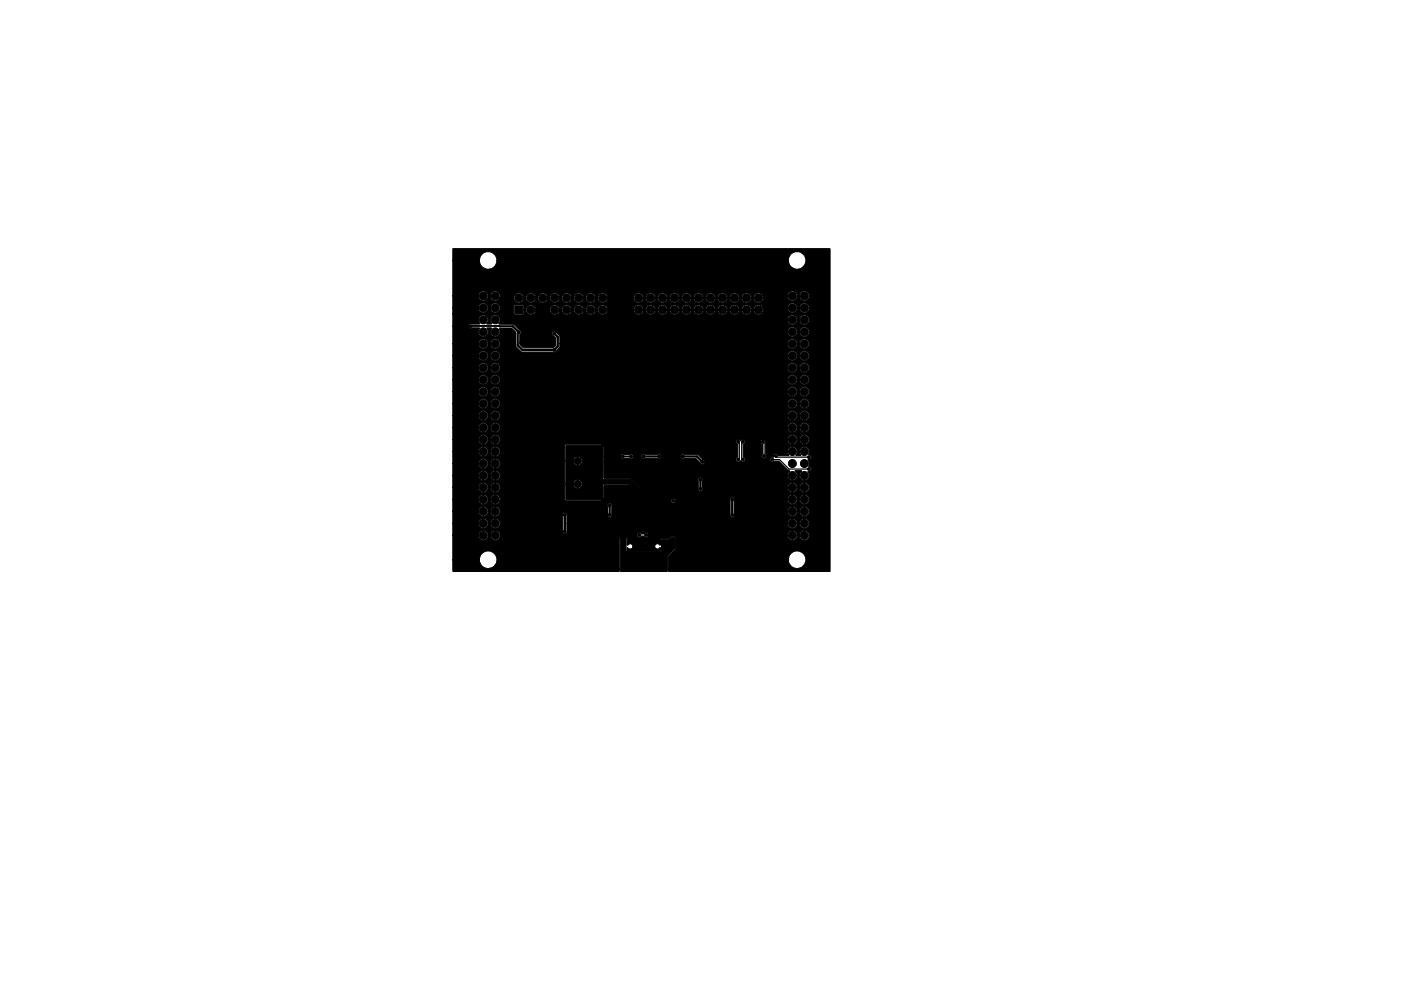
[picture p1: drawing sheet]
<svg xmlns="http://www.w3.org/2000/svg" width="297mm" height="210mm" viewBox="0 0 297 210" stroke-linecap="round" stroke-linejoin="round" font-family="sans-serif">
<g fill="#000" stroke="#000" stroke-width=".21">
<path d="M96 52.8h80v68.4l-34.3-.1v-2.3h25.4a1.86 1.86 0 0 0 2.8 1.6 1.86 1.86 0 0 0 .1-3.2 1.86 1.86 0 0 0-2.8 1.3l-.1 .3h-25.4v-.7l1.5-1.6v-2.6l-.2-.1h-.7l-.7 .5h-1.3l-.2 .2-.1 1.1-.5-.2a.56 .56 0 0 0-.6 .8 .56 .56 0 0 0 1 0l.1 .1-.1 .5h-6.9v-.6l.3 .2a.55 .55 0 0 0 .8-.1 .55 .55 0 0 0-.2-.8 .55 .55 0 0 0-.8 .1h-.1l-.1-1.5h-1.5l-.2 7.1h-35.2v-2.4h5.6a1.86 1.86 0 0 0 2.8 1.6 1.86 1.86 0 0 0 .1-3.2 1.86 1.86 0 0 0-2.8 1.3l-.1 .3h-5.6v-5.2h5.4a1.06 1.06 0 0 0 .9 1 1.06 1.06 0 0 0 1.2-.8v-.2h.4a1.06 1.06 0 0 0 1 1 1.06 1.06 0 0 0 1.1-.8v-.3h29a.5 .5 0 0 0 .6 .5l.3-.2 .8 .1a.5 .5 0 0 0 .8-.3h29.4l.1 .4a1.06 1.06 0 0 0 1.2 .6 1.06 1.06 0 0 0 .9-1h.4a1.05 1.05 0 0 0 1.5 .9 1.05 1.05 0 0 0 .2-1.7 1.05 1.05 0 0 0-1.7 .6v.2l-.5-.1a1.05 1.05 0 0 0-1-1 1.05 1.05 0 0 0-1.1 1.1l-29.4-.1a.5 .5 0 0 0-.3-.5 .5 .5 0 0 0-.6 .2h-.7a.53 .53 0 0 0-.5-.2 .53 .53 0 0 0-.4 .5h-29l-.4-.8h13.6a.5 .5 0 0 0 .6 .6 .51 .51 0 0 0 .4-.8v-1.5h46.7a1.05 1.05 0 0 0 1.1 1.1 1.05 1.05 0 0 0 1.1-1.1h.4v.2a1.06 1.06 0 0 0 1.7 .7 1.06 1.06 0 0 0-.2-1.8 1.06 1.06 0 0 0-1.5 .9h-.4l-.1-.2a1.06 1.06 0 0 0-1.1-.8 1.06 1.06 0 0 0-1 1h-46.7l.1-1.8h8.4a.5 .5 0 0 0 .6 .6l.4-.3 .1-.3h24.9a.5 .5 0 0 0 .6 .6 .51 .51 0 0 0 .4-.8v-.5h11.2a1.05 1.05 0 0 0 1.1 1.1 1.05 1.05 0 0 0 1.1-1.1h.4v.2a1.06 1.06 0 0 0 1.7 .7 1.06 1.06 0 0 0-.2-1.8 1.06 1.06 0 0 0-1.5 .9h-.4l-.1-.2a1.06 1.06 0 0 0-1.1-.8 1.06 1.06 0 0 0-1 1h-11.2v-2.3v-.2h11.2a1.05 1.05 0 0 0 1.1 1 1.05 1.05 0 0 0 1.1-1h.4a1.05 1.05 0 0 0 1.5 .9 1.05 1.05 0 0 0 .2-1.8 1.05 1.05 0 0 0-1.7 .7v.2l-.5-.1a1.05 1.05 0 0 0-1-1 1.05 1.05 0 0 0-1.1 1.1l-11.2-.1a.51 .51 0 0 0-.6-.4 .51 .51 0 0 0-.3 .7l-.1 3h-24.9l-.1-1.7a.51 .51 0 0 0-.4-.8 .51 .51 0 0 0-.5 .8l-.1 1.7h-8.4l-.1-.1a.51 .51 0 0 0-.6-.3 .51 .51 0 0 0-.3 .7l-.1 3.2h-13.6l-.6-.2-.7 .3-.4 .8-.4-.1a1.05 1.05 0 0 0-1.1-1 1.05 1.05 0 0 0-1 1.1h-5.4v-2.6h5.4v.2a1.05 1.05 0 0 0 1.2 .9 1.05 1.05 0 0 0 .9-1.1h.4l.1 .2a1.06 1.06 0 0 0 1.6 .7 1.06 1.06 0 0 0-.1-1.8 1.06 1.06 0 0 0-1.6 .9h-.4v-.2a1.06 1.06 0 0 0-1.1-.8 1.06 1.06 0 0 0-1 1h-5.4v-2.5h5.4v.2a1.05 1.05 0 0 0 1.2 .9 1.05 1.05 0 0 0 .9-1.1h.4l.1 .2a1.06 1.06 0 0 0 1.6 .7 1.06 1.06 0 0 0-.1-1.8 1.06 1.06 0 0 0-1.6 .9h-.4v-.2a1.06 1.06 0 0 0-1.1-.8 1.06 1.06 0 0 0-1 1h-5.4v-2.5h5.4a1.05 1.05 0 0 0 1.1 1 1.05 1.05 0 0 0 1-1h.4a1.05 1.05 0 0 0 1 1 1.05 1.05 0 0 0 1.1-.8l36.2 .1a.5 .5 0 0 0 .8 .4 .5 .5 0 0 0 .1-.8 .5 .5 0 0 0-.8 .3h-14.8l.5-.5 .1-2.7h5.1l1 1h.3l-1.3-1.3h-5.4v3l-.3 .3h-7.5v-3.3h1.5a.96 .96 0 0 0 1.4 .9 .96 .96 0 0 0 .2-1.6 .96 .96 0 0 0-1.5 .6l-.1 .1h-1.5v-4.9h1.5a.95 .95 0 0 0 1.4 .9 .95 .95 0 0 0 .2-1.7 .95 .95 0 0 0-1.5 .6l-.1 .2h-1.5l.1-3.3h7.4l.3 .3v6.9h5.9l2.1 2 12.2 .1a.5 .5 0 0 0 .5 .5 .5 .5 0 0 0 .5-.5v-.4h17.9a1.06 1.06 0 0 0 1.1 1.1 1.06 1.06 0 0 0 1.1-1.1h.4a1.06 1.06 0 0 0 1.4 1 1.06 1.06 0 0 0 .5-1.6 1.06 1.06 0 0 0-1.7 0l-.2 .6h-.4a1.05 1.05 0 0 0-.9-1 1.05 1.05 0 0 0-1.2 .6l-.1 .4h-17.9v-1.4a.51 .51 0 0 0-.5-.8 .51 .51 0 0 0-.5 .8v1.7h-12.2v-.2l-2-2h-5.8v-4.7h3.5a.5 .5 0 0 0 .6 .6h1.8l.3-.3 .1-.3h1.6a.5 .5 0 0 0 .6 .6h3.4l.3-.3 .1-.3h3.9a.5 .5 0 0 0 .6 .6l2.7-.1 1.1 1.1a.51 .51 0 0 0 .8-.2 .51 .51 0 0 0-.4-.7h7a.51 .51 0 0 0 .7 .5l.3-.3 .2 .2a.51 .51 0 0 0 .5 .1 .51 .51 0 0 0 .3-.5h5.2l.1 .1a.5 .5 0 0 0 .7 .4l.2-.2h.9l2 2 .3 .1v.1a1.09 1.09 0 0 0-.1 1.7 1.09 1.09 0 0 0 1.7-.2 1.09 1.09 0 0 0-.4-1.6h1.3l-.1 .2a1.09 1.09 0 0 0 .1 1.6 1.09 1.09 0 0 0 1.5-.1 1.09 1.09 0 0 0-.1-1.6h.1a.54 .54 0 0 0 .6-.5 .54 .54 0 0 0-.5-.6 1.21 1.21 0 0 0-.2-1.3l.3-.1a.54 .54 0 0 0 .4-.6 .54 .54 0 0 0-.6-.5 1.09 1.09 0 0 0-.2-1.4 1.09 1.09 0 0 0-1.5 .1 1.09 1.09 0 0 0 .1 1.5l-1 .1a1.13 1.13 0 0 0 .1-1.4 1.13 1.13 0 0 0-1.3-.5 1.13 1.13 0 0 0-.4 1.8h-2.2a.51 .51 0 0 0-.6-.3 .51 .51 0 0 0-.4 .6l-.6 .2-.2 .4h-5.2l-.4-.6v-2.6l.3-.3 .1-.3h3.2l.5 .6v2l-.2 .3a.5 .5 0 0 0 .4 .6h.1a.52 .52 0 0 0 .5-.3 .52 .52 0 0 0-.2-.6v-2.3l-.1-.5-.4-.2h5.1l.1 .2a1.06 1.06 0 0 0 1.1 .8 1.06 1.06 0 0 0 1-1h.4v.2a1.06 1.06 0 0 0 1.7 .6 1.06 1.06 0 0 0-.2-1.8 1.06 1.06 0 0 0-1.5 1h-.4l-.1-.2a1.06 1.06 0 0 0-1.1-.9 1.06 1.06 0 0 0-1 1.1l-5.2-.1-.3 .2-.2 .3h-3.2v-.1a.64 .64 0 0 0-1.1-.1 .53 .53 0 0 0-.8 0 .53 .53 0 0 0 .3 .8v2.6l-.4 .6h-7l-1.2-1.1h-2.8a.5 .5 0 0 0-.8 .4h-3.9l-.2-.3-.2-.2-3.3 .1a.5 .5 0 0 0-.7 .4h-1.6v-.1a.52 .52 0 0 0-.8-.3h-1.2a.5 .5 0 0 0-.8 .4h-3.5v-2.1l-.5-.5h-7.7v12h-13.8a1.05 1.05 0 0 0-.5-1.1 1.05 1.05 0 0 0-1.2 .1l-.4 .8h-.4a1.05 1.05 0 0 0-1-1.1 1.05 1.05 0 0 0-1.1 1.1h-5.4v-2.6h5.4a1.06 1.06 0 0 0 1.1 1.1 1.06 1.06 0 0 0 1-1.1h.4a1.06 1.06 0 0 0 1.4 1 1.06 1.06 0 0 0 .5-1.6 1.06 1.06 0 0 0-1.7 0l-.2 .6h-.4a1.05 1.05 0 0 0-.8-1 1.05 1.05 0 0 0-1.2 .6l-.1 .4h-5.4v-2.5h5.4v.2a1.06 1.06 0 0 0 1.2 .8 1.06 1.06 0 0 0 .9-1h.4l.1 .2a1.06 1.06 0 0 0 1.6 .6 1.06 1.06 0 0 0-.1-1.8 1.06 1.06 0 0 0-1.6 1h-.4v-.2a1.06 1.06 0 0 0-1.1-.9 1.06 1.06 0 0 0-1 1.1h-5.4v-2.6h5.4a1.05 1.05 0 0 0 1.1 1.1 1.05 1.05 0 0 0 1-1.1h.4a1.06 1.06 0 0 0 1.6 1 1.06 1.06 0 0 0 .2-1.8 1.06 1.06 0 0 0-1.7 .6l-.1 .2h-.4a1.05 1.05 0 0 0-1.1-1 1.05 1.05 0 0 0-1 1h-5.4v-2.5h5.4v.2a1.05 1.05 0 0 0 1.2 .9 1.05 1.05 0 0 0 .9-1.1h.4l.1 .2a1.06 1.06 0 0 0 1.6 .7 1.06 1.06 0 0 0-.1-1.8 1.06 1.06 0 0 0-1.6 .9h-.4v-.2a1.06 1.06 0 0 0-1.1-.8 1.06 1.06 0 0 0-1 1h-5.4v-2.5h5.4v.2a1.06 1.06 0 0 0 1.2 .8 1.06 1.06 0 0 0 .9-1h.4l.1 .2a1.06 1.06 0 0 0 1.6 .6 1.06 1.06 0 0 0-.1-1.8 1.06 1.06 0 0 0-1.6 1h-.4v-.2a1.06 1.06 0 0 0-1.1-.9 1.06 1.06 0 0 0-1 1.1h-5.4v-2.6h5.4v.2a1.05 1.05 0 0 0 1.2 .9 1.05 1.05 0 0 0 .9-1.1h.4l.1 .2a1.05 1.05 0 0 0 1.1 .9 1.05 1.05 0 0 0 1-1.1h60.8l.1 .2a1.05 1.05 0 0 0 1.1 .9 1.05 1.05 0 0 0 1-1.1h.4v.2a1.06 1.06 0 0 0 1.7 .7 1.06 1.06 0 0 0-.2-1.8 1.06 1.06 0 0 0-1.5 .9h-.4l-.1-.2a1.06 1.06 0 0 0-1.1-.8 1.06 1.06 0 0 0-1 1h-60.8l-.1-.2a1.06 1.06 0 0 0-1.1-.8 1.06 1.06 0 0 0-1 1h-.4v-.2a1.06 1.06 0 0 0-1.1-.8 1.06 1.06 0 0 0-1 1h-5.4v-2.5h5.4v.2a1.05 1.05 0 0 0 1.2 .8 1.05 1.05 0 0 0 .9-1h.4l.1 .2a1.05 1.05 0 0 0 1.1 .8 1.05 1.05 0 0 0 1-1h60.8l.1 .2a1.05 1.05 0 0 0 1.1 .8 1.05 1.05 0 0 0 1-1h.4v.2a1.06 1.06 0 0 0 1.7 .6 1.06 1.06 0 0 0-.2-1.8 1.06 1.06 0 0 0-1.5 1h-.4l-.1-.2a1.06 1.06 0 0 0-1.1-.9 1.06 1.06 0 0 0-1 1.1h-60.8l-.1-.2a1.06 1.06 0 0 0-1.1-.9 1.06 1.06 0 0 0-1 1.1h-.4v-.2a1.06 1.06 0 0 0-1.1-.9 1.06 1.06 0 0 0-1 1.1h-5.4v-2.6h5.4v.2a1.05 1.05 0 0 0 1.2 .9 1.05 1.05 0 0 0 .9-1.1h.4l.1 .2a1.05 1.05 0 0 0 1.1 .9 1.05 1.05 0 0 0 1-1.1h60.8l.1 .2a1.05 1.05 0 0 0 1.1 .9 1.05 1.05 0 0 0 1-1.1h.4v.2a1.06 1.06 0 0 0 1.7 .7 1.06 1.06 0 0 0-.2-1.8 1.06 1.06 0 0 0-1.5 .9h-.4l-.1-.2a1.06 1.06 0 0 0-1.1-.8 1.06 1.06 0 0 0-1 1h-60.8l-.1-.2a1.06 1.06 0 0 0-1.1-.8 1.06 1.06 0 0 0-1 1h-.4v-.2a1.06 1.06 0 0 0-1.1-.8 1.06 1.06 0 0 0-1 1h-5.4v-2.5h5.4v.2a1.05 1.05 0 0 0 1.2 .9 1.05 1.05 0 0 0 .9-1.1h.4l.1 .2a1.05 1.05 0 0 0 1.1 .9 1.05 1.05 0 0 0 1-1.1h60.8l.1 .2a1.05 1.05 0 0 0 1.1 .9 1.05 1.05 0 0 0 1-1.1h.4v.2a1.06 1.06 0 0 0 1.7 .7 1.06 1.06 0 0 0-.2-1.8 1.06 1.06 0 0 0-1.5 .9h-.4l-.1-.2a1.06 1.06 0 0 0-1.1-.8 1.06 1.06 0 0 0-1 1h-60.8l-.1-.2a1.06 1.06 0 0 0-1.1-.8 1.06 1.06 0 0 0-1 1h-.4v-.2a1.06 1.06 0 0 0-1.1-.8 1.06 1.06 0 0 0-1 1h-5.4v-2.5h5.4v.2a1.05 1.05 0 0 0 1.2 .8 1.05 1.05 0 0 0 .9-1h.4l.1 .2a1.05 1.05 0 0 0 1.1 .8 1.05 1.05 0 0 0 1-1h60.8l.1 .2a1.05 1.05 0 0 0 1.1 .8 1.05 1.05 0 0 0 1-1h.4v.2a1.06 1.06 0 0 0 1.7 .6 1.06 1.06 0 0 0-.2-1.8 1.06 1.06 0 0 0-1.5 1h-.4l-.1-.2a1.06 1.06 0 0 0-1.1-.9 1.06 1.06 0 0 0-1 1.1h-60.8l-.1-.2a1.06 1.06 0 0 0-1.1-.9 1.06 1.06 0 0 0-1 1.1h-.4v-.2a1.06 1.06 0 0 0-1.1-.9 1.06 1.06 0 0 0-1 1.1h-5.4v-2.6h5.4v.2a1.05 1.05 0 0 0 1.2 .9 1.05 1.05 0 0 0 .9-1.1h.4l.1 .2a1.05 1.05 0 0 0 1.1 .9 1.05 1.05 0 0 0 1-1.1h60.8l.1 .2a1.05 1.05 0 0 0 1.1 .9 1.05 1.05 0 0 0 1-1.1h.4v.2a1.06 1.06 0 0 0 1.7 .7 1.06 1.06 0 0 0-.2-1.8 1.06 1.06 0 0 0-1.5 .9h-.4l-.1-.2a1.06 1.06 0 0 0-1.1-.8 1.06 1.06 0 0 0-1 1h-60.8l-.1-.2a1.06 1.06 0 0 0-1.1-.8 1.06 1.06 0 0 0-1 1h-.4v-.2a1.06 1.06 0 0 0-1.1-.8 1.06 1.06 0 0 0-1 1h-5.4v-2.5h5.4v.2a1.05 1.05 0 0 0 1.2 .8 1.05 1.05 0 0 0 .9-1h.4l.1 .2a1.05 1.05 0 0 0 1.1 .8 1.05 1.05 0 0 0 1-1h60.8l.1 .2a1.05 1.05 0 0 0 1.1 .8 1.05 1.05 0 0 0 1-1h.4v.2a1.06 1.06 0 0 0 1.7 .6 1.06 1.06 0 0 0-.2-1.8 1.06 1.06 0 0 0-1.5 1h-.4l-.1-.2a1.06 1.06 0 0 0-1.1-.9 1.06 1.06 0 0 0-1 1.1h-60.8l-.1-.2a1.06 1.06 0 0 0-1.1-.9 1.06 1.06 0 0 0-1 1.1h-.4v-.2a1.06 1.06 0 0 0-1.1-.9 1.06 1.06 0 0 0-1 1.1h-5.4v-2.6h5.4l.1 .4a1.05 1.05 0 0 0 1.2 .7 1.05 1.05 0 0 0 .8-1.1h.4l.1 .4a1.06 1.06 0 0 0 1.7 .4 1.06 1.06 0 0 0-.3-1.7 1.06 1.06 0 0 0-1.5 .9h-.4v-.2a1.06 1.06 0 0 0-1.1-.8 1.06 1.06 0 0 0-1 1h-5.4v-3.7h3.2l.1 .3 .4 .2 .5-.1h1.4v.2a1.08 1.08 0 0 0 .3 1.5 1.08 1.08 0 0 0 1.4-.2 1.08 1.08 0 0 0-.1-1.5h.9v.2a1.06 1.06 0 0 0 .3 1.5 1.06 1.06 0 0 0 1.5-.3l.2-.6-.1-.7h2.6l.7 .8v2.9l1.4 1.3 6.9 .1 1.1-1.1v-.8h48.2l.1 .4a1.05 1.05 0 0 0 1.2 .7 1.05 1.05 0 0 0 .9-1.1h.4l.1 .4a1.06 1.06 0 0 0 1.7 .4 1.06 1.06 0 0 0-.3-1.7 1.06 1.06 0 0 0-1.5 .9h-.4l-.1-.2a1.06 1.06 0 0 0-1.1-.8 1.06 1.06 0 0 0-1 1h-48.2v-1.5l-.8-1h49a1.05 1.05 0 0 0 1.1 1.1 1.05 1.05 0 0 0 1.1-1.1h.4a1.06 1.06 0 0 0 1.5 1 1.06 1.06 0 0 0 .2-1.8 1.06 1.06 0 0 0-1.7 .6v.2h-.4a1.05 1.05 0 0 0-1.1-1 1.05 1.05 0 0 0-1.1 1h-49.1a.51 .51 0 0 0-.7 .1 .51 .51 0 0 0 .3 .7l.4 .5v1.6l-.5 .5h-6.3l-.8-.8v-2a.52 .52 0 0 0 .3-.5 .52 .52 0 0 0-.4-.5l-1.3-1.2-3-.1 .3-.8h60.8l.1 .2a1.05 1.05 0 0 0 1.1 .8 1.05 1.05 0 0 0 1-1h.4v.2a1.06 1.06 0 0 0 1.7 .6 1.06 1.06 0 0 0-.2-1.8 1.06 1.06 0 0 0-1.5 1h-.4l-.1-.2a1.06 1.06 0 0 0-1.1-.9 1.06 1.06 0 0 0-1 1.1h-60.8l-.1-.2a1.09 1.09 0 0 0-1.6-.7 1.09 1.09 0 0 0-.2 1.7h-1a1.14 1.14 0 0 0 .2-1.3 1.14 1.14 0 0 0-1.1-.6l-.2 .1a1.13 1.13 0 0 0-.4 1.8h-2l-.3 .2-.2 .3h-3.2v-2.6h12.9l.2 .2h1.8l.2-.2v-.9h.4a1.05 1.05 0 0 0 1 1.1 1.05 1.05 0 0 0 1.1-1.1l3 .1a1.05 1.05 0 0 0 1 1 1.05 1.05 0 0 0 1.1-1.1l.4 .1a1.05 1.05 0 0 0 1.1 1 1.05 1.05 0 0 0 1-1.1l.4 .1a1.05 1.05 0 0 0 1.1 1 1.05 1.05 0 0 0 1.1-1.1l.4 .1a1.05 1.05 0 0 0 1.1 1 1.05 1.05 0 0 0 1-1.1l.4 .1a1.05 1.05 0 0 0 1.1 1 1.05 1.05 0 0 0 1-1.1l5.5 .1a1.05 1.05 0 0 0 1.1 1 1.05 1.05 0 0 0 1.1-1.1l.4 .1a1.05 1.05 0 0 0 1.1 1 1.05 1.05 0 0 0 1-1.1l.4 .1a1.05 1.05 0 0 0 1.1 1 1.05 1.05 0 0 0 1-1.1l.5 .1a1.05 1.05 0 0 0 1 1 1.05 1.05 0 0 0 1.1-1.1l.4 .1a1.05 1.05 0 0 0 1.1 1 1.05 1.05 0 0 0 1-1.1l.4 .1a1.05 1.05 0 0 0 1.1 1 1.05 1.05 0 0 0 1.1-1.1l.4 .1a1.05 1.05 0 0 0 1.1 1 1.05 1.05 0 0 0 1-1.1l.4 .1a1.05 1.05 0 0 0 1.1 1 1.05 1.05 0 0 0 1-1.1l.5 .1a1.05 1.05 0 0 0 1 1 1.05 1.05 0 0 0 1.1-1.1l.4 .1a1.05 1.05 0 0 0 1.1 1 1.05 1.05 0 0 0 1-1.1l.4 .1a1.05 1.05 0 0 0 1.3 1 1.05 1.05 0 0 0 .8-1.5h5.1l.1 .2a1.05 1.05 0 0 0 1.1 .9 1.05 1.05 0 0 0 1-1.1h.4v.2a1.06 1.06 0 0 0 1.7 .7 1.06 1.06 0 0 0-.2-1.8 1.06 1.06 0 0 0-1.5 .9h-.4l-.1-.1a1.05 1.05 0 0 0-1.1-.9 1.05 1.05 0 0 0-1 1h-5.1l-.1-.1a1.05 1.05 0 0 0-1.2-.5 1.05 1.05 0 0 0-.8 1h-.4a1.05 1.05 0 0 0-1-1 1.05 1.05 0 0 0-1.1 1h-.4a1.05 1.05 0 0 0-1.1-1 1.05 1.05 0 0 0-1 1h-.5a1.05 1.05 0 0 0-1-1 1.05 1.05 0 0 0-1.1 1h-.4a1.05 1.05 0 0 0-1.1-1 1.05 1.05 0 0 0-1 1h-.4a1.05 1.05 0 0 0-1.1-1 1.05 1.05 0 0 0-1.1 1h-.4a1.05 1.05 0 0 0-1-1 1.05 1.05 0 0 0-1.1 1h-.4a1.05 1.05 0 0 0-1.1-1 1.05 1.05 0 0 0-1 1h-.5a1.05 1.05 0 0 0-1-1 1.05 1.05 0 0 0-1.1 1h-.4a1.05 1.05 0 0 0-1.1-1 1.05 1.05 0 0 0-1 1h-.4a1.05 1.05 0 0 0-1.1-1 1.05 1.05 0 0 0-1.1 1h-5.5a1.05 1.05 0 0 0-1-1 1.05 1.05 0 0 0-1.1 1h-.4a1.05 1.05 0 0 0-1.1-1 1.05 1.05 0 0 0-1 1h-.4a1.05 1.05 0 0 0-1.1-1 1.05 1.05 0 0 0-1.1 1h-.4a1.05 1.05 0 0 0-1-1 1.05 1.05 0 0 0-1.1 1h-.4a1.05 1.05 0 0 0-1.1-1 1.05 1.05 0 0 0-1 1h-3a1.05 1.05 0 0 0-1.1-1 1.05 1.05 0 0 0-1 1h-.4l-.2-1h-1.8l-.2 .2v1.7h-12.9v-1.3h5.4v.2a1.05 1.05 0 0 0 1.2 .9 1.05 1.05 0 0 0 .9-1.1h.4l.1 .2a1.06 1.06 0 0 0 1.6 .7 1.06 1.06 0 0 0-.1-1.8 1.06 1.06 0 0 0-1.6 .9h-.4v-.1a1.05 1.05 0 0 0-1.1-.9 1.05 1.05 0 0 0-1 1h-5.4v-2.5h5.4v.2a1.05 1.05 0 0 0 1.2 .8 1.05 1.05 0 0 0 .9-1h.4l.1 .2a1.05 1.05 0 0 0 .9 .8 1.05 1.05 0 0 0 1.1-.6h2.9a1.05 1.05 0 0 0 1.1 1.1 1.05 1.05 0 0 0 1.1-1.1h.4a1.05 1.05 0 0 0 1.1 1.1 1.05 1.05 0 0 0 1-1.1h.4a1.05 1.05 0 0 0 1.1 1.1 1.05 1.05 0 0 0 1-1.1h.5a1.05 1.05 0 0 0 1 1.1 1.05 1.05 0 0 0 1.1-1.1h.4a1.05 1.05 0 0 0 1.1 1.1 1.05 1.05 0 0 0 1-1.1h.4a1.05 1.05 0 0 0 1.1 1.1 1.05 1.05 0 0 0 1.1-1.1h.4a1.05 1.05 0 0 0 1.1 1.1 1.05 1.05 0 0 0 1-1.1h.4a1.05 1.05 0 0 0 1.1 1.1 1.05 1.05 0 0 0 1-1.1h5.5a1.05 1.05 0 0 0 1.1 1.1 1.05 1.05 0 0 0 1.1-1.1h.4a1.05 1.05 0 0 0 1.1 1.1 1.05 1.05 0 0 0 1-1.1h.4a1.05 1.05 0 0 0 1.1 1.1 1.05 1.05 0 0 0 1-1.1h.5a1.05 1.05 0 0 0 1 1.1 1.05 1.05 0 0 0 1.1-1.1h.4a1.05 1.05 0 0 0 1.1 1.1 1.05 1.05 0 0 0 1-1.1h.4a1.05 1.05 0 0 0 1.1 1.1 1.05 1.05 0 0 0 1.1-1.1h.4a1.05 1.05 0 0 0 1.1 1.1 1.05 1.05 0 0 0 1-1.1h.4a1.05 1.05 0 0 0 1.1 1.1 1.05 1.05 0 0 0 1-1.1h.5a1.05 1.05 0 0 0 1 1.1 1.05 1.05 0 0 0 1.1-1.1h.4a1.05 1.05 0 0 0 1.1 1.1 1.05 1.05 0 0 0 1-1.1h.4a1.05 1.05 0 0 0 1.3 1 1.05 1.05 0 0 0 .8-1.4h5.1l.1 .2a1.05 1.05 0 0 0 1.1 .8 1.05 1.05 0 0 0 1-1h.4v.2a1.06 1.06 0 0 0 1.7 .6 1.06 1.06 0 0 0-.2-1.8 1.06 1.06 0 0 0-1.5 1h-.4l-.1-.2a1.05 1.05 0 0 0-1.1-.9 1.05 1.05 0 0 0-1 1.1h-5.1l-.1-.2a1.05 1.05 0 0 0-1.2-.4 1.05 1.05 0 0 0-.8 1h-.4a1.05 1.05 0 0 0-1-1 1.05 1.05 0 0 0-1.1 1h-.4a1.05 1.05 0 0 0-1.1-1 1.05 1.05 0 0 0-1 1h-.5a1.05 1.05 0 0 0-1-1 1.05 1.05 0 0 0-1.1 1h-.4a1.05 1.05 0 0 0-1.1-1 1.05 1.05 0 0 0-1 1h-.4a1.05 1.05 0 0 0-1.1-1 1.05 1.05 0 0 0-1.1 1h-.4a1.05 1.05 0 0 0-1-1 1.05 1.05 0 0 0-1.1 1h-.4a1.05 1.05 0 0 0-1.1-1 1.05 1.05 0 0 0-1 1h-.5a1.05 1.05 0 0 0-1-1 1.05 1.05 0 0 0-1.1 1h-.4a1.05 1.05 0 0 0-1.1-1 1.05 1.05 0 0 0-1 1h-.4a1.05 1.05 0 0 0-1.1-1 1.05 1.05 0 0 0-1.1 1h-5.5a1.05 1.05 0 0 0-1-1 1.05 1.05 0 0 0-1.1 1h-.4a1.05 1.05 0 0 0-1.1-1 1.05 1.05 0 0 0-1 1h-.4a1.05 1.05 0 0 0-1.1-1 1.05 1.05 0 0 0-1.1 1h-.4a1.05 1.05 0 0 0-1-1 1.05 1.05 0 0 0-1.1 1h-.4a1.05 1.05 0 0 0-1.1-1 1.05 1.05 0 0 0-1 1h-.5a1.05 1.05 0 0 0-1-1 1.05 1.05 0 0 0-1.1 1h-.4a1.05 1.05 0 0 0-1.1-1 1.05 1.05 0 0 0-1 1h-.4a1.05 1.05 0 0 0-1.1-1 1.05 1.05 0 0 0-1.1 1h-2.9v-.2a1.05 1.05 0 0 0-.9-1.3 1.05 1.05 0 0 0-1.2 1.1h-.4v-.2a1.05 1.05 0 0 0-1.1-.9 1.05 1.05 0 0 0-1 1.1h-5.4v-7.5h5.6a1.85 1.85 0 0 0 1.9 1.8 1.85 1.85 0 0 0 1.9-1.8h61.7a1.86 1.86 0 0 0 2.8 1.6 1.86 1.86 0 0 0 .1-3.2 1.86 1.86 0 0 0-2.8 1.3l-.1 .3h-61.7a1.85 1.85 0 0 0-1.9-1.9 1.85 1.85 0 0 0-1.9 1.9h-5.6zM104.1 59.4h1.7v1.7h-1.7zM109.1 64.9h1.7v1.7h-1.7zM169.7 59.4h1.7v1.7h-1.7zM131.5 114.3h1.2l.1 2.7h7.4l.1-2.5h1.5l.5-.5h.7v2.5l-1.5 1.5v3.2h-10z"/>
<circle cx="96.5" cy="55.7" r=".3"/>
<circle cx="96.5" cy="53.2" r=".3"/>
<circle cx="96.5" cy="58.2" r=".3"/>
<circle cx="99" cy="53.2" r=".3"/>
<circle cx="106.5" cy="53.2" r=".3"/>
<circle cx="109" cy="53.2" r=".3"/>
<circle cx="111.5" cy="53.2" r=".3"/>
<circle cx="114" cy="53.2" r=".3"/>
<circle cx="116.5" cy="53.2" r=".3"/>
<circle cx="119" cy="53.2" r=".3"/>
<circle cx="121.5" cy="53.2" r=".3"/>
<circle cx="124" cy="53.2" r=".3"/>
<circle cx="126.5" cy="53.2" r=".3"/>
<circle cx="129" cy="53.2" r=".3"/>
<circle cx="131.5" cy="53.2" r=".3"/>
<circle cx="134" cy="53.2" r=".3"/>
<circle cx="136.5" cy="53.2" r=".3"/>
<circle cx="139" cy="53.2" r=".3"/>
<circle cx="141.5" cy="53.2" r=".3"/>
<circle cx="144" cy="53.2" r=".3"/>
<circle cx="146.5" cy="53.2" r=".3"/>
<circle cx="149" cy="53.2" r=".3"/>
<circle cx="151.5" cy="53.2" r=".3"/>
<circle cx="154" cy="53.2" r=".3"/>
<circle cx="156.5" cy="53.2" r=".3"/>
<circle cx="159" cy="53.2" r=".3"/>
<circle cx="161.5" cy="53.2" r=".3"/>
<circle cx="164" cy="53.2" r=".3"/>
<circle cx="173" cy="53.2" r=".3"/>
<circle cx="175.5" cy="55.7" r=".3"/>
<circle cx="175.5" cy="58.2" r=".3"/>
<circle cx="175.5" cy="53.2" r=".3"/>
<circle cx="96.5" cy="78.2" r=".3"/>
<circle cx="96.5" cy="65.7" r=".3"/>
<circle cx="96.5" cy="75.7" r=".3"/>
<circle cx="96.5" cy="60.7" r=".3"/>
<circle cx="96.5" cy="70.7" r=".3"/>
<circle cx="96.5" cy="63.2" r=".3"/>
<circle cx="96.5" cy="68.2" r=".3"/>
<circle cx="96.5" cy="73.2" r=".3"/>
<circle cx="98.7" cy="69.2" r=".3"/>
<circle cx="99.7" cy="69.2" r=".3"/>
<circle cx="102.5" cy="62.8" r=".85"/>
<circle cx="102.5" cy="72.9" r=".85"/>
<circle cx="102.5" cy="60.2" r=".85"/>
<circle cx="102.5" cy="65.3" r=".85"/>
<circle cx="102.5" cy="67.9" r=".85"/>
<circle cx="102.5" cy="75.5" r=".85"/>
<circle cx="102.5" cy="70.4" r=".85"/>
<circle cx="102.5" cy="78" r=".85"/>
<circle cx="105" cy="67.9" r=".85"/>
<circle cx="105" cy="78" r=".85"/>
<circle cx="105" cy="62.8" r=".85"/>
<circle cx="105" cy="65.3" r=".85"/>
<circle cx="105" cy="70.4" r=".85"/>
<circle cx="105" cy="75.5" r=".85"/>
<circle cx="105" cy="72.9" r=".85"/>
<circle cx="106.5" cy="78.2" r=".3"/>
<circle cx="106.7" cy="72.7" r=".3"/>
<circle cx="106.7" cy="75.7" r=".3"/>
<circle cx="110" cy="63.2" r=".85"/>
<circle cx="110" cy="70.5" r=".3"/>
<circle cx="110.2" cy="69.5" r=".3"/>
<circle cx="110.5" cy="72.7" r=".3"/>
<circle cx="111.2" cy="76" r=".3"/>
<circle cx="112" cy="70.5" r=".3"/>
<circle cx="112.5" cy="65.7" r=".85"/>
<circle cx="112.5" cy="63.2" r=".85"/>
<circle cx="114.2" cy="69" r=".3"/>
<circle cx="114.2" cy="72" r=".3"/>
<circle cx="114.2" cy="68.5" r=".3"/>
<circle cx="114.2" cy="72.5" r=".3"/>
<circle cx="115.1" cy="63.2" r=".85"/>
<circle cx="115.1" cy="65.7" r=".85"/>
<circle cx="117.5" cy="69" r=".3"/>
<circle cx="117.5" cy="70.7" r=".3"/>
<circle cx="117.5" cy="72.5" r=".3"/>
<circle cx="117.5" cy="74.2" r=".3"/>
<circle cx="117.6" cy="65.7" r=".85"/>
<circle cx="117.6" cy="63.2" r=".85"/>
<circle cx="120.2" cy="63.2" r=".85"/>
<circle cx="120.2" cy="65.7" r=".85"/>
<circle cx="120.5" cy="67.2" r=".3"/>
<circle cx="122.7" cy="63.2" r=".85"/>
<circle cx="122.7" cy="65.7" r=".85"/>
<circle cx="125.2" cy="63.2" r=".85"/>
<circle cx="125.2" cy="65.7" r=".85"/>
<circle cx="127.8" cy="65.7" r=".85"/>
<circle cx="127.8" cy="63.2" r=".85"/>
<circle cx="130.3" cy="65.7" r=".85"/>
<circle cx="130.3" cy="63.2" r=".85"/>
<circle cx="132.9" cy="65.7" r=".85"/>
<circle cx="132.9" cy="63.2" r=".85"/>
<circle cx="135.4" cy="63.2" r=".85"/>
<circle cx="135.4" cy="65.7" r=".85"/>
<circle cx="137.9" cy="63.2" r=".85"/>
<circle cx="137.9" cy="65.7" r=".85"/>
<circle cx="138.5" cy="67.2" r=".3"/>
<circle cx="140.5" cy="65.7" r=".85"/>
<circle cx="140.5" cy="63.2" r=".85"/>
<circle cx="141" cy="67.2" r=".3"/>
<circle cx="143" cy="65.7" r=".85"/>
<circle cx="143" cy="63.2" r=".85"/>
<circle cx="143.5" cy="67.2" r=".3"/>
<circle cx="145.6" cy="65.7" r=".85"/>
<circle cx="145.6" cy="63.2" r=".85"/>
<circle cx="146.1" cy="67.2" r=".3"/>
<circle cx="148.1" cy="63.2" r=".85"/>
<circle cx="148.1" cy="65.7" r=".85"/>
<circle cx="148.6" cy="67.2" r=".3"/>
<circle cx="150.6" cy="63.2" r=".85"/>
<circle cx="150.6" cy="65.7" r=".85"/>
<circle cx="151.2" cy="67.2" r=".3"/>
<circle cx="153.2" cy="63.2" r=".85"/>
<circle cx="153.2" cy="65.7" r=".85"/>
<circle cx="153.8" cy="67.2" r=".3"/>
<circle cx="155.7" cy="63.2" r=".85"/>
<circle cx="155.7" cy="65.7" r=".85"/>
<circle cx="156.2" cy="67.2" r=".3"/>
<circle cx="158.3" cy="63.2" r=".85"/>
<circle cx="158.3" cy="65.7" r=".85"/>
<circle cx="160.8" cy="65.7" r=".85"/>
<circle cx="160.8" cy="63.2" r=".85"/>
<circle cx="163.3" cy="65.7" r=".85"/>
<circle cx="163.3" cy="63.2" r=".85"/>
<circle cx="166.5" cy="70" r=".3"/>
<circle cx="166.5" cy="77.7" r=".3"/>
<circle cx="166.5" cy="72.7" r=".3"/>
<circle cx="166.5" cy="75.2" r=".3"/>
<circle cx="168" cy="60.2" r=".85"/>
<circle cx="168" cy="62.8" r=".85"/>
<circle cx="168" cy="65.3" r=".85"/>
<circle cx="168" cy="67.9" r=".85"/>
<circle cx="168" cy="70.4" r=".85"/>
<circle cx="168" cy="72.9" r=".85"/>
<circle cx="168" cy="75.5" r=".85"/>
<circle cx="168" cy="78" r=".85"/>
<circle cx="170.5" cy="78" r=".85"/>
<circle cx="170.5" cy="72.9" r=".85"/>
<circle cx="170.5" cy="75.5" r=".85"/>
<circle cx="170.5" cy="62.8" r=".85"/>
<circle cx="170.5" cy="67.9" r=".85"/>
<circle cx="170.5" cy="70.4" r=".85"/>
<circle cx="170.5" cy="65.3" r=".85"/>
<circle cx="175.5" cy="78.2" r=".3"/>
<circle cx="175.5" cy="75.7" r=".3"/>
<circle cx="175.5" cy="65.7" r=".3"/>
<circle cx="175.5" cy="60.7" r=".3"/>
<circle cx="175.5" cy="70.7" r=".3"/>
<circle cx="175.5" cy="68.2" r=".3"/>
<circle cx="175.5" cy="73.2" r=".3"/>
<circle cx="175.5" cy="63.2" r=".3"/>
<circle cx="96.5" cy="95.7" r=".3"/>
<circle cx="96.5" cy="93.2" r=".3"/>
<circle cx="96.5" cy="88.2" r=".3"/>
<circle cx="96.5" cy="83.2" r=".3"/>
<circle cx="96.5" cy="98.2" r=".3"/>
<circle cx="96.5" cy="80.7" r=".3"/>
<circle cx="96.5" cy="90.7" r=".3"/>
<circle cx="96.5" cy="85.7" r=".3"/>
<circle cx="102.5" cy="80.6" r=".85"/>
<circle cx="102.5" cy="98.3" r=".85"/>
<circle cx="102.5" cy="85.6" r=".85"/>
<circle cx="102.5" cy="90.7" r=".85"/>
<circle cx="102.5" cy="93.3" r=".85"/>
<circle cx="102.5" cy="83.1" r=".85"/>
<circle cx="102.5" cy="88.2" r=".85"/>
<circle cx="102.5" cy="95.8" r=".85"/>
<circle cx="105" cy="90.7" r=".85"/>
<circle cx="105" cy="83.1" r=".85"/>
<circle cx="105" cy="93.3" r=".85"/>
<circle cx="105" cy="80.6" r=".85"/>
<circle cx="105" cy="98.3" r=".85"/>
<circle cx="105" cy="85.6" r=".85"/>
<circle cx="105" cy="88.2" r=".85"/>
<circle cx="105" cy="95.8" r=".85"/>
<circle cx="106.5" cy="88.7" r=".3"/>
<circle cx="109.5" cy="84.7" r=".3"/>
<circle cx="110.8" cy="88.7" r=".3"/>
<circle cx="115" cy="94.2" r=".3"/>
<circle cx="119.2" cy="94.7" r=".3"/>
<circle cx="120.5" cy="95" r=".3"/>
<circle cx="122.5" cy="97.8" r=".75"/>
<circle cx="127.2" cy="95" r=".3"/>
<circle cx="128.5" cy="96.7" r=".3"/>
<circle cx="130.5" cy="92.2" r=".3"/>
<circle cx="132" cy="96.8" r=".3"/>
<circle cx="132.6" cy="97.6" r=".3"/>
<circle cx="133.5" cy="94.6" r=".3"/>
<circle cx="133.8" cy="96.8" r=".3"/>
<circle cx="134.6" cy="97.6" r=".3"/>
<circle cx="135.5" cy="87.7" r=".3"/>
<circle cx="136.4" cy="96.8" r=".3"/>
<circle cx="137" cy="97.6" r=".3"/>
<circle cx="139.8" cy="96.8" r=".3"/>
<circle cx="142.2" cy="94.2" r=".3"/>
<circle cx="144.8" cy="96.8" r=".3"/>
<circle cx="146.5" cy="95" r=".3"/>
<circle cx="148.5" cy="99.7" r=".3"/>
<circle cx="148.9" cy="98" r=".3"/>
<circle cx="152" cy="97.7" r=".3"/>
<circle cx="155.5" cy="93.7" r=".3"/>
<circle cx="156" cy="98.5" r=".3"/>
<circle cx="156.5" cy="93.7" r=".3"/>
<circle cx="156.5" cy="97.5" r=".3"/>
<circle cx="157.5" cy="93.7" r=".3"/>
<circle cx="157.5" cy="97.5" r=".3"/>
<circle cx="158.5" cy="93.7" r=".3"/>
<circle cx="158.5" cy="97.5" r=".3"/>
<circle cx="160.7" cy="93.7" r=".3"/>
<circle cx="161.7" cy="93.7" r=".3"/>
<circle cx="162" cy="96.7" r=".3"/>
<circle cx="162.5" cy="97.7" r=".3"/>
<circle cx="163.7" cy="97.5" r=".3"/>
<circle cx="164.5" cy="96.7" r=".3"/>
<circle cx="165" cy="95.7" r=".3"/>
<circle cx="166.5" cy="80.2" r=".3"/>
<circle cx="166.5" cy="85.2" r=".3"/>
<circle cx="166.5" cy="88.2" r=".3"/>
<circle cx="166.5" cy="82.7" r=".3"/>
<circle cx="168" cy="85.6" r=".85"/>
<circle cx="168" cy="80.6" r=".85"/>
<circle cx="168" cy="90.7" r=".85"/>
<circle cx="168" cy="95.8" r=".85"/>
<circle cx="168" cy="88.2" r=".85"/>
<circle cx="168" cy="98.3" r=".85"/>
<circle cx="168" cy="93.3" r=".85"/>
<circle cx="168" cy="83.1" r=".85"/>
<circle cx="170.5" cy="90.7" r=".85"/>
<circle cx="170.5" cy="93.3" r=".85"/>
<circle cx="170.5" cy="98.3" r=".85"/>
<circle cx="170.5" cy="83.1" r=".85"/>
<circle cx="170.5" cy="85.6" r=".85"/>
<circle cx="170.5" cy="80.6" r=".85"/>
<circle cx="170.5" cy="88.2" r=".85"/>
<circle cx="170.5" cy="95.8" r=".85"/>
<circle cx="171.5" cy="99.5" r=".3"/>
<circle cx="171.5" cy="97" r=".3"/>
<circle cx="175.5" cy="95.7" r=".3"/>
<circle cx="175.5" cy="88.2" r=".3"/>
<circle cx="175.5" cy="93.2" r=".3"/>
<circle cx="175.5" cy="98.2" r=".3"/>
<circle cx="175.5" cy="83.2" r=".3"/>
<circle cx="175.5" cy="85.7" r=".3"/>
<circle cx="175.5" cy="90.7" r=".3"/>
<circle cx="175.5" cy="80.7" r=".3"/>
<circle cx="96.5" cy="105.7" r=".3"/>
<circle cx="96.5" cy="100.7" r=".3"/>
<circle cx="96.5" cy="110.7" r=".3"/>
<circle cx="96.5" cy="103.2" r=".3"/>
<circle cx="96.5" cy="113.2" r=".3"/>
<circle cx="96.5" cy="108.2" r=".3"/>
<circle cx="96.5" cy="118.2" r=".3"/>
<circle cx="96.5" cy="115.7" r=".3"/>
<circle cx="102.5" cy="100.9" r=".85"/>
<circle cx="102.5" cy="113.6" r=".85"/>
<circle cx="102.5" cy="108.5" r=".85"/>
<circle cx="102.5" cy="111" r=".85"/>
<circle cx="102.5" cy="106" r=".85"/>
<circle cx="102.5" cy="103.4" r=".85"/>
<circle cx="105" cy="103.4" r=".85"/>
<circle cx="105" cy="108.5" r=".85"/>
<circle cx="105" cy="106" r=".85"/>
<circle cx="105" cy="100.9" r=".85"/>
<circle cx="105" cy="111" r=".85"/>
<circle cx="105" cy="113.6" r=".85"/>
<circle cx="106.5" cy="103.2" r=".3"/>
<circle cx="108.5" cy="105.7" r=".3"/>
<circle cx="116.8" cy="113" r=".3"/>
<circle cx="116.8" cy="120" r=".3"/>
<circle cx="118.8" cy="109.2" r=".3"/>
<circle cx="119.2" cy="105.7" r=".3"/>
<circle cx="119.8" cy="112.7" r=".3"/>
<circle cx="119.8" cy="109.2" r=".3"/>
<circle cx="120.5" cy="105.5" r=".3"/>
<circle cx="120.8" cy="113" r=".3"/>
<circle cx="120.8" cy="112.5" r=".3"/>
<circle cx="122.5" cy="102.7" r=".75"/>
<circle cx="124" cy="119.2" r=".3"/>
<circle cx="124" cy="119.7" r=".3"/>
<circle cx="126.5" cy="100.5" r=".3"/>
<circle cx="126.5" cy="104" r=".3"/>
<circle cx="127.2" cy="105.5" r=".3"/>
<circle cx="127.5" cy="110.7" r=".3"/>
<circle cx="127.5" cy="113.7" r=".3"/>
<circle cx="127.5" cy="117.2" r=".3"/>
<circle cx="128.5" cy="100.7" r=".3"/>
<circle cx="128.5" cy="103.7" r=".3"/>
<circle cx="129.2" cy="109.2" r=".3"/>
<circle cx="129.2" cy="107.2" r=".3"/>
<circle cx="130.2" cy="109.2" r=".3"/>
<circle cx="130.8" cy="103.7" r=".3"/>
<circle cx="131.8" cy="106.7" r=".3"/>
<circle cx="132.2" cy="113.7" r=".3"/>
<circle cx="132.8" cy="113.7" r=".3"/>
<circle cx="133.2" cy="113.7" r=".3"/>
<circle cx="134" cy="110.7" r=".3"/>
<circle cx="134" cy="108" r=".3"/>
<circle cx="135.5" cy="113.5" r=".3"/>
<circle cx="135.8" cy="106.2" r=".3"/>
<circle cx="136.2" cy="103.2" r=".3"/>
<circle cx="137" cy="113.5" r=".3"/>
<circle cx="137.5" cy="110.7" r=".3"/>
<circle cx="138" cy="113.7" r=".3"/>
<circle cx="138.5" cy="106.7" r=".3"/>
<circle cx="139.8" cy="113.7" r=".3"/>
<circle cx="139.8" cy="103.5" r=".3"/>
<circle cx="140" cy="108" r=".3"/>
<circle cx="140.2" cy="113.7" r=".3"/>
<circle cx="140.8" cy="113.7" r=".3"/>
<circle cx="141.2" cy="103.5" r=".3"/>
<circle cx="142.2" cy="107" r=".3"/>
<circle cx="142.8" cy="106.2" r=".3"/>
<circle cx="143.8" cy="103.7" r=".3"/>
<circle cx="145" cy="116" r=".3"/>
<circle cx="145" cy="114.5" r=".3"/>
<circle cx="146" cy="101.7" r=".3"/>
<circle cx="146.5" cy="105.5" r=".3"/>
<circle cx="148" cy="105.4" r=".3"/>
<circle cx="148" cy="119.7" r=".3"/>
<circle cx="148.5" cy="101.7" r=".3"/>
<circle cx="148.5" cy="103.7" r=".3"/>
<circle cx="149.2" cy="116.2" r=".3"/>
<circle cx="149.5" cy="101.7" r=".3"/>
<circle cx="153.2" cy="103.5" r=".3"/>
<circle cx="153.5" cy="110" r=".3"/>
<circle cx="154.8" cy="105" r=".3"/>
<circle cx="155.2" cy="110.2" r=".3"/>
<circle cx="155.2" cy="109.2" r=".3"/>
<circle cx="155.2" cy="106" r=".3"/>
<circle cx="156.2" cy="109.2" r=".3"/>
<circle cx="158" cy="119.7" r=".3"/>
<circle cx="159.2" cy="115" r=".3"/>
<circle cx="159.2" cy="102" r=".3"/>
<circle cx="168" cy="103.4" r=".85"/>
<circle cx="168" cy="100.9" r=".85"/>
<circle cx="168" cy="113.6" r=".85"/>
<circle cx="168" cy="106" r=".85"/>
<circle cx="168" cy="108.5" r=".85"/>
<circle cx="168" cy="111" r=".85"/>
<circle cx="170.5" cy="106" r=".85"/>
<circle cx="170.5" cy="100.9" r=".85"/>
<circle cx="170.5" cy="108.5" r=".85"/>
<circle cx="170.5" cy="103.4" r=".85"/>
<circle cx="170.5" cy="111" r=".85"/>
<circle cx="170.5" cy="113.6" r=".85"/>
<circle cx="175.5" cy="105.7" r=".3"/>
<circle cx="175.5" cy="110.7" r=".3"/>
<circle cx="175.5" cy="100.7" r=".3"/>
<circle cx="175.5" cy="103.2" r=".3"/>
<circle cx="175.5" cy="113.2" r=".3"/>
<circle cx="175.5" cy="108.2" r=".3"/>
<circle cx="175.5" cy="118.2" r=".3"/>
<circle cx="175.5" cy="115.7" r=".3"/>
<circle cx="96.5" cy="120.7" r=".3"/>
<circle cx="124" cy="120.2" r=".3"/>
<circle cx="131" cy="120.7" r=".3"/>
<circle cx="142" cy="120.7" r=".3"/>
<circle cx="175.5" cy="120.7" r=".3"/>
</g>
<path d="M132.2 114.9v1.1M132.2 119.2v.8M140.8 114.9v1.1M140.8 119.2v.8" fill="none" stroke="#000" stroke-width=".9"/>
<path d="M106 69.2h2.8l1.2 1.3-.2 .2v2.5l1 1h6.7l.7-.7v-2l-.7-.8M136.4 96.8h3.4M144.8 96.8h3l1.1 1.2M119.8 109.2v3.5M129.2 107.2v2M148.5 101.7v2M155.2 106v3.2" fill="none" stroke="#000" stroke-width=".5"/>
<path d="M99.8 69.2h6.2M132 96.8h1.8" fill="none" stroke="#000" stroke-width=".4"/>
<path d="M135.5 113.5h1.5" fill="none" stroke="#000" stroke-width=".21"/>
<path d="M156.5 93.7l.3 .3v3.2l-.3 .3M157.5 93.7l-.3 .3v3.2l.3 .3M161.7 93.7l.3 .3v2.7M163.7 97.5h1.6l2 2h4.2M164.5 96.7l.2 .3h6.8" fill="none" stroke="#000" stroke-width=".25"/>
</svg>
